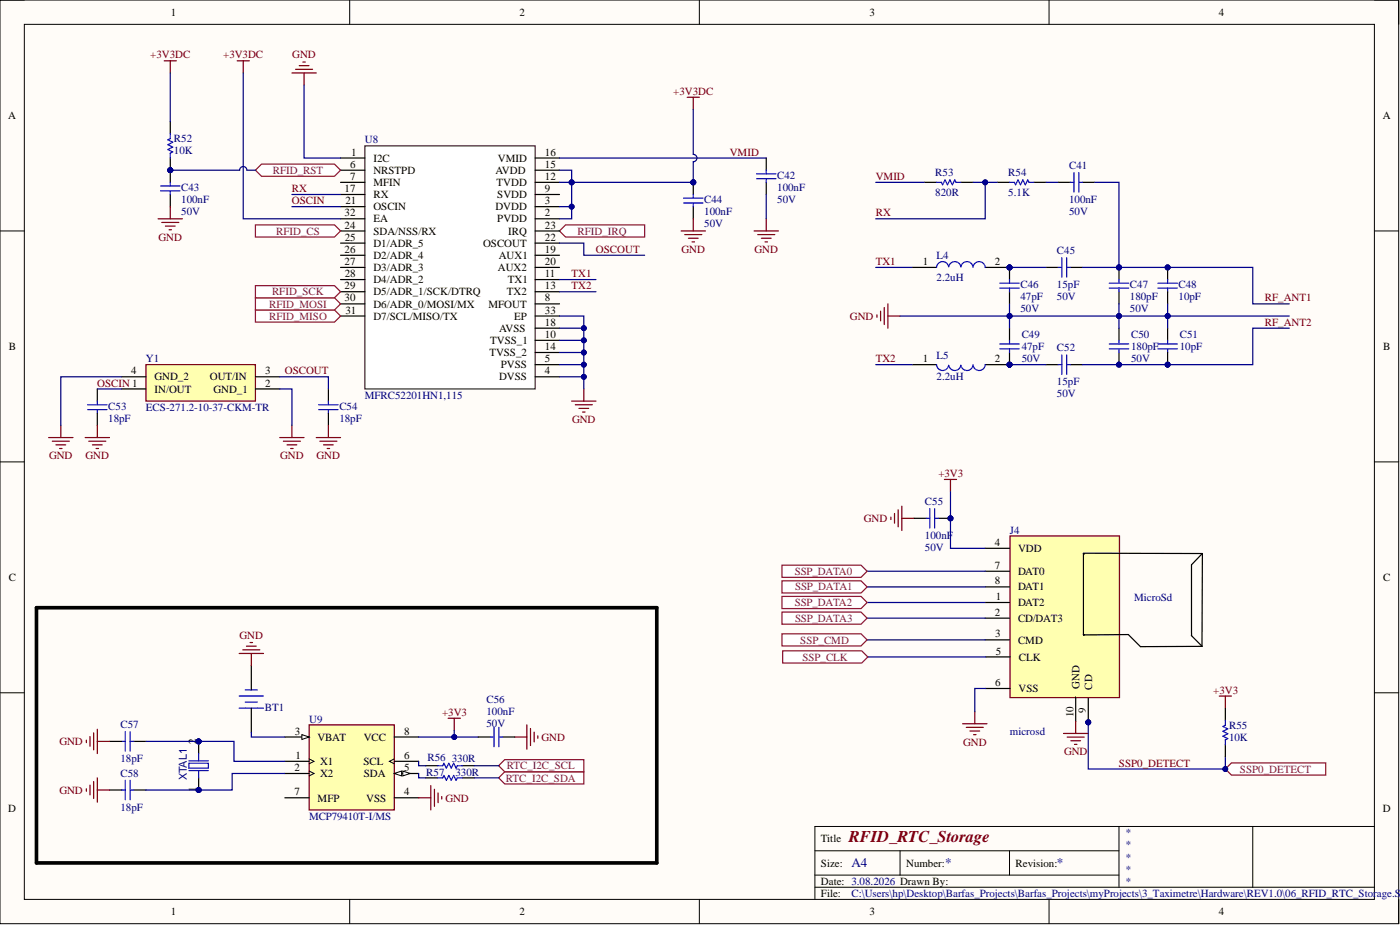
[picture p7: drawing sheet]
<svg xmlns="http://www.w3.org/2000/svg" width="292mm" height="193mm" viewBox="0 0 292 193" stroke-linecap="round" stroke-linejoin="round" font-family="sans-serif">
<defs><g id="words">
<text font-size="3.4" fill="#800000" x="177.1" y="175.7">RFID_RTC_Storage</text>
<g font-size="2.7" fill="#000080">
<text x="177.6" y="181">A4</text>
<text x="197.2" y="181">*</text>
<text x="220.5" y="181">*</text>
</g>
<g font-size="2.3">
<text x="35.6" y="3.3">1</text>
<text x="108.4" y="3.3">2</text>
<text x="181.4" y="3.3">3</text>
<text x="254.3" y="3.3">4</text>
<text x="1.7" y="24.9">A</text>
<text x="288.5" y="24.9">A</text>
<text x="73" y="35">6</text>
<text x="73.3" y="32.5">1</text>
<text x="77.9" y="33.7">I2C</text>
<text x="103.9" y="33.7">VMID</text>
<text x="113.7" y="35">15</text>
<text x="113.7" y="32.5">16</text>
<text x="71.9" y="40.1">17</text>
<text x="73" y="37.5">7</text>
<text x="77.9" y="36.3">NRSTPD</text>
<text x="77.9" y="38.8">MFIN</text>
<text x="77.9" y="41.3">RX</text>
<text x="103.4" y="36.3">AVDD</text>
<text x="103.6" y="38.8">TVDD</text>
<text x="103.7" y="41.3">SVDD</text>
<text x="113.7" y="40.1">9</text>
<text x="113.7" y="37.5">12</text>
<text x="71.9" y="47.7">24</text>
<text x="71.9" y="45.1">32</text>
<text x="72.1" y="42.6">21</text>
<text x="77.9" y="43.9">OSCIN</text>
<text x="77.9" y="46.4">EA</text>
<text x="103.4" y="43.9">DVDD</text>
<text x="103.7" y="46.4">PVDD</text>
<text x="113.7" y="45.1">2</text>
<text x="113.7" y="42.6">3</text>
<text x="113.7" y="47.7">23</text>
<text x="71.9" y="52.7">26</text>
<text x="71.9" y="50.2">25</text>
<text x="77.9" y="48.9">SDA/NSS/RX</text>
<text x="77.9" y="51.5">D1/ADR_5</text>
<text x="100.8" y="51.5">OSCOUT</text>
<text x="106" y="48.9">IRQ</text>
<text x="113.7" y="50.2">22</text>
<text x="113.7" y="52.7">19</text>
<text x="71.9" y="55.3">27</text>
<text x="71.9" y="57.8">28</text>
<text x="77.9" y="59.1">D4/ADR_2</text>
<text x="77.9" y="56.5">D3/ADR_3</text>
<text x="77.9" y="54">D2/ADR_4</text>
<text x="103.9" y="56.5">AUX2</text>
<text x="104" y="54">AUX1</text>
<text x="105.9" y="59.1">TX1</text>
<text x="113.7" y="57.8">11</text>
<text x="113.7" y="55.3">20</text>
<text x="192.5" y="55.3">1</text>
<text x="207.6" y="55.3">2</text>
<text x="71.9" y="62.9">30</text>
<text x="71.9" y="60.4">29</text>
<text x="72.1" y="65.4">31</text>
<text x="77.9" y="64.2">D6/ADR_0/MOSI/MX</text>
<text x="77.9" y="61.6">D5/ADR_1/SCK/DTRQ</text>
<text x="101.9" y="64.2">MFOUT</text>
<text x="105.8" y="61.6">TX2</text>
<text x="113.7" y="62.9">8</text>
<text x="113.7" y="60.4">13</text>
<text x="113.7" y="65.4">33</text>
<text x="77.9" y="66.7">D7/SCL/MISO/TX</text>
<text x="102.3" y="71.8">TVSS_1</text>
<text x="104.1" y="69.2">AVSS</text>
<text x="107.3" y="66.7">EP</text>
<text x="113.7" y="70.5">10</text>
<text x="113.7" y="68">18</text>
<text x="1.8" y="73">B</text>
<text x="102.1" y="74.3">TVSS_2</text>
<text x="104.5" y="76.8">PVSS</text>
<text x="113.7" y="75.6">5</text>
<text x="113.7" y="73">14</text>
<text x="192.5" y="75.6">1</text>
<text x="207.6" y="75.6">2</text>
<text x="288.6" y="73">B</text>
<text x="27.4" y="78.1">4</text>
<text x="32.2" y="81.9">IN/OUT</text>
<text x="32.2" y="79.4">GND_2</text>
<text x="43.8" y="79.4">OUT/IN</text>
<text x="44.5" y="81.9">GND_1</text>
<text x="55.3" y="80.6">2</text>
<text x="55.3" y="78.1">3</text>
<text x="104.1" y="79.4">DVSS</text>
<text x="113.7" y="78.1">4</text>
<text x="207.5" y="113.9">4</text>
<text x="207.5" y="118.7">7</text>
<text x="212.4" y="119.9">DAT0</text>
<text x="212.4" y="115.2">VDD</text>
<text x="1.8" y="121.2">C</text>
<text x="207.6" y="121.9">8</text>
<text x="207.8" y="125.2">1</text>
<text x="212.4" y="123.2">DAT1</text>
<text x="288.6" y="121.2">C</text>
<text x="207.5" y="128.5">2</text>
<text x="212.4" y="126.5">DAT2</text>
<text x="212.4" y="129.7">CD/DAT3</text>
<text x="207.6" y="133">3</text>
<text x="207.8" y="136.5">5</text>
<text x="212.4" y="134.3">CMD</text>
<text x="212.6" y="137.8">CLK</text>
<text x="207.7" y="143.1">6</text>
<text x="225.2" y="143.6" transform="rotate(-90 225.2 143.6)">GND</text>
<text x="227.8" y="143.9" transform="rotate(-90 227.8 143.9)">CD</text>
<text x="212.5" y="144.4">VSS</text>
<text x="224" y="149.6" transform="rotate(-90 224 149.6)">10</text>
<text x="226.6" y="148.7" transform="rotate(-90 226.6 148.7)">9</text>
<text x="40.9" y="155.2" transform="rotate(-90 40.9 155.2)">2</text>
<text x="61.5" y="153.3">3</text>
<text x="66.3" y="154.5">VBAT</text>
<text x="75.9" y="154.5">VCC</text>
<text x="84.3" y="153.3">8</text>
<text x="61.4" y="160.9">2</text>
<text x="61.6" y="158.3">1</text>
<text x="66.8" y="159.6">X1</text>
<text x="75.8" y="159.6">SCL</text>
<text x="84.3" y="158.3">6</text>
<text x="84.3" y="160.9">5</text>
<text x="40.9" y="165.1" transform="rotate(-90 40.9 165.1)">1</text>
<text x="61.4" y="166">7</text>
<text x="66.3" y="167.2">MFP</text>
<text x="66.8" y="162.1">X2</text>
<text x="75.9" y="162.1">SDA</text>
<text x="76.4" y="167.2">VSS</text>
<text x="84.3" y="166">4</text>
<text x="1.7" y="169.4">D</text>
<text x="288.5" y="169.4">D</text>
<text x="171.3" y="175.7">Title</text>
<text x="171.3" y="180.8">Size:</text>
<text x="171.3" y="184.6">Date: 3.08.2026 Drawn By:</text>
<text x="189.1" y="180.8">Number:</text>
<text x="211.9" y="180.8">Revision:</text>
<text x="35.6" y="190.9">1</text>
<text x="108.4" y="190.9">2</text>
<text x="171.3" y="187.1">File:</text>
<text x="181.4" y="190.9">3</text>
<text x="254.3" y="190.9">4</text>
</g>
<g font-size="2.3" fill="#800000">
<text x="31.3" y="12.2">+3V3DC</text>
<text x="46.6" y="12.2">+3V3DC</text>
<text x="61" y="12.2">GND</text>
<text x="140.5" y="19.8">+3V3DC</text>
<text x="152.3" y="32.5">VMID</text>
<text x="60.9" y="40.1">RX</text>
<text x="182.7" y="37.5">VMID</text>
<text x="60.9" y="42.6">OSCIN</text>
<text x="182.7" y="45.1">RX</text>
<text x="33.1" y="50.2">GND</text>
<text x="124.3" y="52.7">OSCOUT</text>
<text x="142.2" y="52.7">GND</text>
<text x="157.4" y="52.7">GND</text>
<text x="119.3" y="57.8">TX1</text>
<text x="182.7" y="55.3">TX1</text>
<text x="119.3" y="60.4">TX2</text>
<text x="263.9" y="62.9">RF_ANT1</text>
<text x="177.3" y="66.7">GND</text>
<text x="263.9" y="68">RF_ANT2</text>
<text x="182.7" y="75.6">TX2</text>
<text x="20.3" y="80.6">OSCIN 1</text>
<text x="59.4" y="78.1">OSCOUT</text>
<text x="119.4" y="88.2">GND</text>
<text x="10.2" y="95.8">GND</text>
<text x="17.8" y="95.8">GND</text>
<text x="58.5" y="95.8">GND</text>
<text x="66.1" y="95.8">GND</text>
<text x="195.8" y="99.5">+3V3</text>
<text x="180.2" y="108.9">GND</text>
<text x="50" y="133.3">GND</text>
<text x="92.2" y="149.3">+3V3</text>
<text x="253.1" y="144.7">+3V3</text>
<text x="12.4" y="155.4">GND</text>
<text x="113" y="154.5">GND</text>
<text x="200.9" y="155.6">GND</text>
<text x="222" y="157.6">GND</text>
<text x="233.5" y="160">SSP0_DETECT</text>
<text x="12.4" y="165.6">GND</text>
<text x="92.9" y="167.2">GND</text>
</g>
<g font-size="2.3" fill="#000080">
<text x="36.3" y="29.7">R52</text>
<text x="76.1" y="29.9">U8</text>
<text x="36.3" y="32.2">10K</text>
<text x="223.1" y="35.3">C41</text>
<text x="37.8" y="39.8">C43</text>
<text x="162.2" y="39.8">100nF</text>
<text x="162.2" y="37.3">C42</text>
<text x="195.1" y="40.8">820R</text>
<text x="195.1" y="36.8">R53</text>
<text x="210.4" y="40.8">5.1K</text>
<text x="210.4" y="36.8">R54</text>
<text x="37.8" y="42.4">100nF</text>
<text x="37.8" y="44.9">50V</text>
<text x="146.9" y="44.9">100nF</text>
<text x="146.9" y="47.4">50V</text>
<text x="146.9" y="42.4">C44</text>
<text x="162.2" y="42.4">50V</text>
<text x="223.1" y="42.4">100nF</text>
<text x="223.1" y="44.9">50V</text>
<text x="220.5" y="53">C45</text>
<text x="195.4" y="58.6">2.2uH</text>
<text x="195.4" y="54.1">L4</text>
<text x="212.9" y="62.6">47pF</text>
<text x="212.9" y="65.2">50V</text>
<text x="212.9" y="60.1">C46</text>
<text x="220.5" y="60.1">15pF</text>
<text x="220.5" y="62.6">50V</text>
<text x="235.8" y="62.6">180pF</text>
<text x="235.8" y="65.2">50V</text>
<text x="235.8" y="60.1">C47</text>
<text x="245.9" y="62.6">10pF</text>
<text x="245.9" y="60.1">C48</text>
<text x="213.2" y="70.5">C49</text>
<text x="236" y="70.5">C50</text>
<text x="246.2" y="70.5">C51</text>
<text x="30.5" y="75.6">Y1</text>
<text x="195.4" y="74.8">L5</text>
<text x="213.2" y="73">47pF</text>
<text x="213.2" y="75.6">50V</text>
<text x="220.5" y="73.3">C52</text>
<text x="236" y="73">180pF</text>
<text x="236" y="75.6">50V</text>
<text x="246.2" y="73">10pF</text>
<text x="76.1" y="83.2">MFRC52201HN1,115</text>
<text x="195.4" y="79.3">2.2uH</text>
<text x="220.5" y="80.4">15pF</text>
<text x="220.5" y="82.9">50V</text>
<text x="22.6" y="88">18pF</text>
<text x="22.6" y="85.5">C53</text>
<text x="30.5" y="85.7">ECS-271.2-10-37-CKM-TR</text>
<text x="70.8" y="88">18pF</text>
<text x="70.8" y="85.5">C54</text>
<text x="193" y="105.4">C55</text>
<text x="193" y="112.5">100nF</text>
<text x="210.7" y="111.3">J4</text>
<text x="193" y="115">50V</text>
<text x="236.6" y="125.4">MicroSd</text>
<text x="55.2" y="148.2">BT1</text>
<text x="101.5" y="149.1">100nF</text>
<text x="101.5" y="146.6">C56</text>
<text x="25.1" y="151.9">C57</text>
<text x="64.5" y="150.7">U9</text>
<text x="101.5" y="151.6">50V</text>
<text x="210.7" y="153.2">microsd</text>
<text x="256.4" y="154.6">10K</text>
<text x="256.4" y="152.1">R55</text>
<text x="25.1" y="159">18pF</text>
<text x="88.9" y="161.8">R57</text>
<text x="89.2" y="158.8">R56</text>
<text x="94.3" y="159">330R</text>
<text x="95" y="161.8">330R</text>
<text x="25.1" y="162">C58</text>
<text x="39" y="162.8" transform="rotate(-90 39 162.8)">XTAL1</text>
<text x="25.1" y="169.1">18pF</text>
<text x="64.5" y="171">MCP79410T-I/MS</text>
<text x="234.7" y="174.4">*</text>
<text x="234.7" y="177">*</text>
<text x="234.7" y="179.5">*</text>
<text x="234.7" y="182.1">*</text>
<text x="234.7" y="184.6">*</text>
<text x="177.6" y="187.1">C:\Users\hp\Desktop\Barfas_Projects\Barfas_Projects\myProjects\3_Taximetre\Hardware\REV1.0\06_RFID_RTC_Storage.Sc</text>
</g>
<g font-size="2.3" fill="#741b47">
<text x="56.9" y="36.3">RFID_RST</text>
<text x="57.6" y="48.9">RFID_CS</text>
<text x="120.5" y="48.9">RFID_IRQ</text>
<text x="56.2" y="64.2">RFID_MOSI</text>
<text x="56.8" y="61.6">RFID_SCK</text>
<text x="56.2" y="66.7">RFID_MISO</text>
<text x="165.8" y="119.9">SSP_DATA0</text>
<text x="165.9" y="123.2">SSP_DATA1</text>
<text x="165.8" y="126.5">SSP_DATA2</text>
<text x="165.9" y="129.7">SSP_DATA3</text>
<text x="167" y="134.3">SSP_CMD</text>
<text x="167.4" y="137.8">SSP_CLK</text>
<text x="105.7" y="160.5">RTC_I2C_SCL</text>
<text x="258.7" y="161.2">SSP0_DETECT</text>
<text x="105.6" y="163">RTC_I2C_SDA</text>
</g>
</g></defs>
<path d="M0 0h291.8v192.7h-291.8z" fill-rule="evenodd" fill="#fffcf8"/>
<path d="M0 0h291.8v192.7h-291.8z" fill="none" stroke="#000" stroke-width=".21"/>
<path d="M5.1 5.1h281.7v182.5h-281.7z" fill-rule="evenodd" fill="#fffcf8"/>
<g fill="none" stroke="#000" stroke-width=".21">
<path d="M0 0h5.1M5.1 5.1h281.7v182.5h-281.7zM73 0v5.1M145.9 0v5.1M218.9 0v5.1M286.8 0h5v5.1M0 48.2h5.1M286.8 48.2h5M0 96.4h5.1M286.8 96.4h5M0 144.5h5.1M286.8 144.5h5"/>
<path d="M170 177.5h63.5M187.8 177.5v5.1M210.6 177.5v5.1M233.5 172.4v12.7M261.4 172.4v12.7M286.8 172.4h-116.8v15.2M73 187.6v5.1M145.9 187.6v5.1M170 185.1h116.8M170 182.6h63.5M218.9 187.6v5.1M291.8 187.6v5.1"/>
</g>
<path d="M7.6 126.8h129.4v53.2h-129.4z" fill="none" stroke="#000" stroke-width=".76"/>
<path d="M143.4 20.3h2.5M144.6 20.3v2.5M157.3 48.2h5.1M158.1 48.9h3.6M158.9 49.7h2M159.6 50.5h.5M159.9 45.6v2.6" fill="none" stroke="#800000" stroke-width=".25"/>
<path d="M159.9 33v2.5M159.9 38v2.6" fill="none" stroke="#000" stroke-width=".25"/>
<path d="M157.8 36.3h4.1M157.8 37.3h4.1M159.9 35.5v.8M159.9 37.3v.7" fill="none" stroke="#00f" stroke-width=".25"/>
<circle cx="35.5" cy="35.5" r=".51" fill="#000080"/>
<circle cx="35.5" cy="35.5" r=".51" fill="none" stroke="#000080" stroke-width=".21"/>
<path d="M35.5 33v2.5" fill="none" stroke="#000" stroke-width=".25"/>
<circle cx="35.5" cy="35.5" r=".51" fill="#000080"/>
<circle cx="35.5" cy="35.5" r=".51" fill="none" stroke="#000080" stroke-width=".21"/>
<path d="M35.5 25.4v2.5" fill="none" stroke="#000" stroke-width=".25"/>
<path d="M35.5 27.9v1l-.5 .3 1 .5-1 .5 1 .5-1 .5 1 .5-.5 .3v1" fill="none" stroke="#00f" stroke-width=".25"/>
<path d="M116.7 48.2l1.3-1.3h16.5v2.5h-16.5z" fill-rule="evenodd" fill="#fff"/>
<path d="M116.7 48.2l1.3-1.3h16.5v2.5h-16.5z" fill="none" stroke="#880444" stroke-width=".25"/>
<path d="M76.1 30.4h35.6v50.7h-35.6z" fill-rule="evenodd" fill="#fff"/>
<path d="M76.1 30.4h35.6v50.7h-35.6z" fill="none" stroke="#4c1130" stroke-width=".25"/>
<g fill="none" stroke="#000" stroke-width=".25">
<path d="M71.1 33h5M71.1 35.5h5M71.1 38h5M111.7 33h5M111.7 35.5h5M111.7 38h5M71.1 45.6h5M71.1 43.1h5M71.1 40.6h5M71.1 58.3h5M71.1 48.2h5M71.1 50.7h5"/>
<path d="M71.1 55.8h5M71.1 53.3h5M111.7 45.6h5M111.7 43.1h5M111.7 40.6h5M111.7 58.3h5M111.7 48.2h5M111.7 50.7h5M111.7 55.8h5M111.7 53.3h5M71.1 63.4h5M71.1 60.9h5"/>
<path d="M71.1 65.9h5M111.7 78.6h5M111.7 76.1h5M111.7 63.4h5M111.7 71h5M111.7 60.9h5M111.7 73.5h5M111.7 68.5h5M111.7 65.9h5"/>
</g>
<circle cx="144.6" cy="38" r=".51" fill="#000080"/>
<circle cx="144.6" cy="38" r=".51" fill="none" stroke="#000080" stroke-width=".21"/>
<path d="M144.6 38v2.6M144.6 43.1v2.5" fill="none" stroke="#000" stroke-width=".25"/>
<circle cx="144.6" cy="38" r=".51" fill="#000080"/>
<circle cx="144.6" cy="38" r=".51" fill="none" stroke="#000080" stroke-width=".21"/>
<path d="M142.6 41.3h4.1M142.6 42.4h4.1M144.6 40.6v.7M144.6 42.4v.7" fill="none" stroke="#00f" stroke-width=".25"/>
<path d="M142.1 48.2h5.1M142.9 48.9h3.5M143.6 49.7h2.1M144.4 50.5h.5M144.6 45.6v2.6" fill="none" stroke="#800000" stroke-width=".25"/>
<path d="M53.3 64.7h16.5l1.3 1.2-1.3 1.3h-16.5z" fill-rule="evenodd" fill="#fff"/>
<path d="M53.3 64.7h16.5l1.3 1.2-1.3 1.3h-16.5z" fill="none" stroke="#880444" stroke-width=".25"/>
<path d="M53.3 62.1h16.5l1.3 1.3-1.3 1.3h-16.5z" fill-rule="evenodd" fill="#fff"/>
<path d="M53.3 62.1h16.5l1.3 1.3-1.3 1.3h-16.5z" fill="none" stroke="#880444" stroke-width=".25"/>
<path d="M53.3 59.6h16.5l1.3 1.3-1.3 1.2h-16.5z" fill-rule="evenodd" fill="#fff"/>
<path d="M53.3 59.6h16.5l1.3 1.3-1.3 1.2h-16.5z" fill="none" stroke="#880444" stroke-width=".25"/>
<path d="M119.3 83.7h5M120 84.4h3.6M120.8 85.2h2M121.6 86h.5M121.8 81.1v2.6" fill="none" stroke="#800000" stroke-width=".25"/>
<path d="M53.3 46.9h16.5l1.3 1.3-1.3 1.2h-16.5z" fill-rule="evenodd" fill="#fff"/>
<path d="M53.3 46.9h16.5l1.3 1.3-1.3 1.2h-16.5z" fill="none" stroke="#880444" stroke-width=".25"/>
<path d="M49.5 12.7h2.5M50.8 12.7v2.5" fill="none" stroke="#800000" stroke-width=".25"/>
<path d="M53.3 35.5l1.3-1.3h15.2l1.3 1.3-1.3 1.3h-15.2z" fill-rule="evenodd" fill="#fff"/>
<path d="M53.3 35.5l1.3-1.3h15.2l1.3 1.3-1.3 1.3h-15.2z" fill="none" stroke="#880444" stroke-width=".25"/>
<path d="M60.9 15.2h5.1M61.7 14.5h3.5M62.4 13.7h2.1M63.2 12.9h.5M63.4 15.2v2.6" fill="none" stroke="#800000" stroke-width=".25"/>
<circle cx="35.5" cy="35.5" r=".51" fill="#000080"/>
<circle cx="35.5" cy="35.5" r=".51" fill="none" stroke="#000080" stroke-width=".21"/>
<path d="M35.5 35.5v2.5M35.5 40.6v2.5" fill="none" stroke="#000" stroke-width=".25"/>
<circle cx="35.5" cy="35.5" r=".51" fill="#000080"/>
<circle cx="35.5" cy="35.5" r=".51" fill="none" stroke="#000080" stroke-width=".21"/>
<path d="M33.5 38.8h4.1M33.5 39.8h4.1M35.5 38v.8M35.5 39.8v.8" fill="none" stroke="#00f" stroke-width=".25"/>
<path d="M34.3 12.7h2.5M35.5 12.7v2.5M33 45.6h5.1M33.8 46.4h3.5M34.5 47.2h2M35.3 47.9h.5M35.5 43.1v2.5" fill="none" stroke="#800000" stroke-width=".25"/>
<path d="M30.5 76.1h22.8v7.6h-22.8z" fill-rule="evenodd" fill="#ffffb0"/>
<g fill="none" stroke="#800000" stroke-width=".25">
<path d="M30.5 76.1h22.8v7.6h-22.8zM10.2 91.3h5M10.9 92h3.6M11.7 92.8h2M12.4 93.6h.5M12.7 88.7v2.6M17.8 91.3h5M18.5 92h3.6M19.3 92.8h2M20 93.6h.6M20.3 88.7v2.6M58.4 91.3h5"/>
<path d="M59.1 92h3.6M59.9 92.8h2M60.7 93.6h.5M60.9 88.7v2.6M66 91.3h5.1M66.7 92h3.6M67.5 92.8h2M68.3 93.6h.5M68.5 88.7v2.6"/>
</g>
<g fill="none" stroke="#000" stroke-width=".25">
<path d="M192.9 38h2.5M200.5 38h2.5M208.1 38h2.5M215.7 38h2.5M220.8 38h2.5M225.9 38h2.5M218.2 55.8h2.6M223.3 55.8h2.6M25.4 78.6h5.1M53.3 78.6h5.1M20.3 81.1v2.6M20.3 86.2v2.5"/>
<path d="M25.4 81.1h5.1M53.3 81.1h5.1M68.5 81.1v2.6M68.5 86.2v2.5"/>
</g>
<g fill="none" stroke="#00f" stroke-width=".25">
<path d="M195.4 38h1l.3 .5 .5-1 .5 1 .5-1 .5 1 .5-1 .3 .5h1M210.6 38h1l.3 .5 .5-1 .5 1 .5-1 .5 1 .5-1 .3 .5h1M223.3 38h.8M224.1 36v4.1M225.1 38h.8M225.1 36v4.1M220.8 55.8h.7M221.5 53.8v4M222.6 53.8v4M222.6 55.8h.7M18.3 85.5h4M18.3 84.4h4"/>
<path d="M20.3 83.7v.7M20.3 85.5v.7M66.5 85.5h4M66.5 84.4h4M68.5 83.7v.7M68.5 85.5v.7"/>
</g>
<circle cx="210.6" cy="55.8" r=".51" fill="#000080"/>
<circle cx="210.6" cy="55.8" r=".51" fill="none" stroke="#000080" stroke-width=".21"/>
<path d="M190.3 55.8h5.1M205.6 55.8h5" fill="none" stroke="#000" stroke-width=".25"/>
<circle cx="210.6" cy="55.8" r=".51" fill="#000080"/>
<circle cx="210.6" cy="55.8" r=".51" fill="none" stroke="#000080" stroke-width=".21"/>
<path d="M197.9 55.7a1.26 1.26 0 0 0-1.3-1.1 1.26 1.26 0 0 0-1.2 1.2M198 55.6a1.27 1.27 0 0 1 1.3-1 1.27 1.27 0 0 1 1.2 1.1M200.5 55.6a1.27 1.27 0 0 1 1.3-1 1.27 1.27 0 0 1 1.2 1.1M203 55.7a1.27 1.27 0 0 1 1.3-1.1 1.27 1.27 0 0 1 1.3 1.2" fill="none" stroke="#00f" stroke-width=".25"/>
<circle cx="210.6" cy="76.1" r=".51" fill="#000080"/>
<circle cx="210.6" cy="76.1" r=".51" fill="none" stroke="#000080" stroke-width=".21"/>
<path d="M190.3 76.1h5.1M205.6 76.1h5" fill="none" stroke="#000" stroke-width=".25"/>
<circle cx="210.6" cy="76.1" r=".51" fill="#000080"/>
<circle cx="210.6" cy="76.1" r=".51" fill="none" stroke="#000080" stroke-width=".21"/>
<path d="M195.4 76.1a1.26 1.26 0 0 0 1.2 1.2 1.26 1.26 0 0 0 1.3-1.1M200.5 76.2a1.27 1.27 0 0 1-1.2 1.1 1.27 1.27 0 0 1-1.3-1.1M203 76.1a1.27 1.27 0 0 1-1.2 1.2 1.27 1.27 0 0 1-1.3-1M205.6 76.1a1.27 1.27 0 0 1-1.3 1.2 1.27 1.27 0 0 1-1.3-1.1M220.8 76.1h.7M221.5 74v4.1M222.6 74v4.1M222.6 76.1h.7" fill="none" stroke="#00f" stroke-width=".25"/>
<path d="M218.2 76.1h2.6M223.3 76.1h2.6" fill="none" stroke="#000" stroke-width=".25"/>
<circle cx="210.6" cy="55.8" r=".51" fill="#000080"/>
<circle cx="210.6" cy="55.8" r=".51" fill="none" stroke="#000080" stroke-width=".21"/>
<path d="M210.6 55.8v2.5" fill="none" stroke="#000" stroke-width=".25"/>
<circle cx="210.6" cy="55.8" r=".51" fill="#000080"/>
<circle cx="210.6" cy="55.8" r=".51" fill="none" stroke="#000080" stroke-width=".21"/>
<path d="M210.6 60.9v2.5" fill="none" stroke="#000" stroke-width=".25"/>
<path d="M208.6 59.1h4.1M210.6 58.3v.8M208.6 60.1h4.1M210.6 60.1v.8" fill="none" stroke="#00f" stroke-width=".25"/>
<circle cx="210.6" cy="76.1" r=".51" fill="#000080"/>
<circle cx="210.6" cy="76.1" r=".51" fill="none" stroke="#000080" stroke-width=".21"/>
<path d="M210.6 68.5v2.5M210.6 73.5v2.6" fill="none" stroke="#000" stroke-width=".25"/>
<circle cx="210.6" cy="76.1" r=".51" fill="#000080"/>
<circle cx="210.6" cy="76.1" r=".51" fill="none" stroke="#000080" stroke-width=".21"/>
<path d="M208.6 72.8h4.1M208.6 71.8h4.1M210.6 71v.8M210.6 72.8v.7" fill="none" stroke="#00f" stroke-width=".25"/>
<circle cx="233.5" cy="55.8" r=".51" fill="#000080"/>
<circle cx="233.5" cy="55.8" r=".51" fill="none" stroke="#000080" stroke-width=".21"/>
<path d="M233.5 55.8v2.5" fill="none" stroke="#000" stroke-width=".25"/>
<circle cx="233.5" cy="55.8" r=".51" fill="#000080"/>
<circle cx="233.5" cy="55.8" r=".51" fill="none" stroke="#000080" stroke-width=".21"/>
<path d="M233.5 60.9v2.5" fill="none" stroke="#000" stroke-width=".25"/>
<path d="M231.4 59.1h4.1M233.5 58.3v.8M231.4 60.1h4.1M233.5 60.1v.8" fill="none" stroke="#00f" stroke-width=".25"/>
<circle cx="233.5" cy="76.1" r=".51" fill="#000080"/>
<circle cx="233.5" cy="76.1" r=".51" fill="none" stroke="#000080" stroke-width=".21"/>
<path d="M233.5 68.5v2.5M233.5 73.5v2.6" fill="none" stroke="#000" stroke-width=".25"/>
<circle cx="233.5" cy="76.1" r=".51" fill="#000080"/>
<circle cx="233.5" cy="76.1" r=".51" fill="none" stroke="#000080" stroke-width=".21"/>
<path d="M231.4 72.8h4.1M231.4 71.8h4.1M233.5 71v.8M233.5 72.8v.7" fill="none" stroke="#00f" stroke-width=".25"/>
<path d="M183 65.7v.5M183.7 64.9v2M184.5 64.2v3.5M185.3 63.4v5.1M185.3 65.9h2.5" fill="none" stroke="#800000" stroke-width=".25"/>
<circle cx="243.6" cy="55.8" r=".51" fill="#000080"/>
<circle cx="243.6" cy="55.8" r=".51" fill="none" stroke="#000080" stroke-width=".21"/>
<path d="M241.6 60.1h4M243.6 60.1v.8" fill="none" stroke="#00f" stroke-width=".25"/>
<path d="M243.6 55.8v2.5" fill="none" stroke="#000" stroke-width=".25"/>
<circle cx="243.6" cy="55.8" r=".51" fill="#000080"/>
<circle cx="243.6" cy="55.8" r=".51" fill="none" stroke="#000080" stroke-width=".21"/>
<path d="M243.6 60.9v2.5" fill="none" stroke="#000" stroke-width=".25"/>
<path d="M241.6 59.1h4M243.6 58.3v.8" fill="none" stroke="#00f" stroke-width=".25"/>
<circle cx="243.6" cy="76.1" r=".51" fill="#000080"/>
<circle cx="243.6" cy="76.1" r=".51" fill="none" stroke="#000080" stroke-width=".21"/>
<path d="M241.6 72.8h4M243.6 72.8v.7" fill="none" stroke="#00f" stroke-width=".25"/>
<path d="M243.6 68.5v2.5M243.6 73.5v2.6" fill="none" stroke="#000" stroke-width=".25"/>
<circle cx="243.6" cy="76.1" r=".51" fill="#000080"/>
<circle cx="243.6" cy="76.1" r=".51" fill="none" stroke="#000080" stroke-width=".21"/>
<path d="M241.6 71.8h4M243.6 71v.8" fill="none" stroke="#00f" stroke-width=".25"/>
<path d="M64.5 151.2h17.8v17.8h-17.8z" fill-rule="evenodd" fill="#ffffb0"/>
<path d="M64.5 151.2h17.8v17.8h-17.8z" fill="none" stroke="#800000" stroke-width=".25"/>
<path d="M59.4 153.8h5.1M82.3 153.8h5" fill="none" stroke="#000" stroke-width=".25"/>
<path d="M63 153.2l1.5 .6-1.5 .5z" fill="#f8fcff"/>
<path d="M63 153.2l1.5 .6-1.5 .5zM64.5 158.3l1 .5-1 .5M82.3 158.3l-1 .5 1 .5M64.5 160.9l1 .5-1 .5" fill="none" stroke="#000" stroke-width=".21"/>
<path d="M59.4 158.8h5.1M82.3 158.8h5M59.4 166.4h5.1M59.4 161.4h5.1M82.3 161.4h5" fill="none" stroke="#000" stroke-width=".25"/>
<path d="M82.3 161.4l1.5-.5v1z" fill="#f8fcff"/>
<path d="M82.3 161.4l1.5-.5v1z" fill="none" stroke="#000" stroke-width=".21"/>
<path d="M84 160.9l1.6 .5-1.6 .5z" fill="#f8fcff"/>
<path d="M84 160.9l1.6 .5-1.6 .5z" fill="none" stroke="#000" stroke-width=".21"/>
<path d="M22.8 154.7h2.6M27.9 154.7h2.6M82.3 166.4h5" fill="none" stroke="#000" stroke-width=".25"/>
<path d="M25.4 154.7h.7M26.1 152.6v4.1M27.2 154.7h.7M27.2 152.6v4.1" fill="none" stroke="#00f" stroke-width=".25"/>
<circle cx="41.4" cy="164.8" r=".51" fill="#000080"/>
<circle cx="41.4" cy="164.8" r=".51" fill="none" stroke="#000080" stroke-width=".21"/>
<circle cx="41.4" cy="154.7" r=".51" fill="#000080"/>
<circle cx="41.4" cy="154.7" r=".51" fill="none" stroke="#000080" stroke-width=".21"/>
<path d="M41.4 162.3v2.5" fill="none" stroke="#000" stroke-width=".25"/>
<circle cx="41.4" cy="164.8" r=".51" fill="#000080"/>
<circle cx="41.4" cy="164.8" r=".51" fill="none" stroke="#000080" stroke-width=".21"/>
<path d="M41.4 154.7v2.5" fill="none" stroke="#000" stroke-width=".25"/>
<circle cx="41.4" cy="154.7" r=".51" fill="#000080"/>
<circle cx="41.4" cy="154.7" r=".51" fill="none" stroke="#000080" stroke-width=".21"/>
<g fill="none" stroke="#00f" stroke-width=".25">
<path d="M39.4 158.7h4.1M39.4 159.2h4.1v1h-4.1zM41.4 157.2v1.5M49.9 147.7h5.1M49.9 145.2h5.1M51.2 146.5h2.5M51.2 143.9h2.5M91.4 159.7h1l.2-.5 .5 1 .5-1 .5 1 .6-1 .5 1 .2-.5h1M25.4 164.8h.7M26.1 162.8v4M27.2 164.8h.7M27.2 162.8v4"/>
<path d="M39.4 160.8h4.1M41.4 160.8v1.5M91.4 162.3h1l.2-.5 .5 1 .5-1 .5 1 .6-1 .5 1 .2-.5h1"/>
</g>
<path d="M52.4 138.9v5M52.4 147.7v5.1M88.8 159.7h2.6M96.4 159.7h2.6M22.8 164.8h2.6M27.9 164.8h2.6M88.8 162.3h2.6M96.4 162.3h2.6" fill="none" stroke="#000" stroke-width=".25"/>
<g fill="none" stroke="#800000" stroke-width=".25">
<path d="M49.9 136.3h5.1M50.7 135.6h3.5M51.4 134.8h2M52.2 134h.5M52.4 136.3v2.6M18 154.4v.5M18.8 153.7v2M19.5 152.9v3.5M20.3 152.1v5.1M20.3 154.7h2.5M93.5 149.8h2.5M94.8 149.8v2.6"/>
<path d="M107.4 153.8h2.5M109.9 151.2v5.1M110.7 152v3.5M111.4 152.7v2.1M112.2 153.5v.5M18 164.6v.5M18.8 163.8v2M19.5 163v3.6M20.3 162.3v5M20.3 164.8h2.5M87.3 166.4h2.6M89.9 163.9v5.1"/>
<path d="M90.6 164.7v3.5M91.4 165.4v2M92.2 166.2v.5"/>
</g>
<path d="M104 162.3l1.3-1.3h16.5v2.5h-16.5z" fill-rule="evenodd" fill="#fff"/>
<path d="M104 162.3l1.3-1.3h16.5v2.5h-16.5z" fill="none" stroke="#880444" stroke-width=".25"/>
<path d="M116.7 35.5h2.6v2.5M116.7 33h43.2" fill="none" stroke="#000080" stroke-width=".25"/>
<circle cx="119.3" cy="38" r=".51" fill="#000080"/>
<circle cx="119.3" cy="38" r=".51" fill="none" stroke="#000080" stroke-width=".21"/>
<path d="M116.7 43.1h2.6v2.5h-2.6" fill="none" stroke="#000080" stroke-width=".25"/>
<circle cx="119.3" cy="43.1" r=".51" fill="#000080"/>
<circle cx="119.3" cy="43.1" r=".51" fill="none" stroke="#000080" stroke-width=".21"/>
<path d="M119.3 38v5.1" fill="none" stroke="#000080" stroke-width=".25"/>
<circle cx="119.3" cy="43.1" r=".51" fill="#000080"/>
<circle cx="119.3" cy="43.1" r=".51" fill="none" stroke="#000080" stroke-width=".21"/>
<circle cx="119.3" cy="38" r=".51" fill="#000080"/>
<circle cx="119.3" cy="38" r=".51" fill="none" stroke="#000080" stroke-width=".21"/>
<path d="M144.6 22.8v9.4a.76 .76 0 0 1 .8 .8 .76 .76 0 0 1-.8 .7v4.3M159.9 40.6v5" fill="none" stroke="#000080" stroke-width=".25"/>
<circle cx="144.6" cy="38" r=".51" fill="#000080"/>
<circle cx="144.6" cy="38" r=".51" fill="none" stroke="#000080" stroke-width=".21"/>
<path d="M60.9 43.1h10.2M116.7 50.7h5.1v2.6h12.7M116.7 58.3h7.6M116.7 60.9h7.6M116.7 68.5h5.1" fill="none" stroke="#000080" stroke-width=".25"/>
<circle cx="121.8" cy="68.5" r=".51" fill="#000080"/>
<circle cx="121.8" cy="68.5" r=".51" fill="none" stroke="#000080" stroke-width=".21"/>
<path d="M116.7 71h5.1" fill="none" stroke="#000080" stroke-width=".25"/>
<circle cx="121.8" cy="71" r=".51" fill="#000080"/>
<circle cx="121.8" cy="71" r=".51" fill="none" stroke="#000080" stroke-width=".21"/>
<path d="M116.7 73.5h5.1" fill="none" stroke="#000080" stroke-width=".25"/>
<circle cx="121.8" cy="73.5" r=".51" fill="#000080"/>
<circle cx="121.8" cy="73.5" r=".51" fill="none" stroke="#000080" stroke-width=".21"/>
<path d="M116.7 76.1h5.1" fill="none" stroke="#000080" stroke-width=".25"/>
<circle cx="121.8" cy="76.1" r=".51" fill="#000080"/>
<circle cx="121.8" cy="76.1" r=".51" fill="none" stroke="#000080" stroke-width=".21"/>
<path d="M116.7 78.6h5.1" fill="none" stroke="#000080" stroke-width=".25"/>
<circle cx="121.8" cy="78.6" r=".51" fill="#000080"/>
<circle cx="121.8" cy="78.6" r=".51" fill="none" stroke="#000080" stroke-width=".21"/>
<path d="M50.8 15.2v30.4h20.3M35.5 35.5h14.5a.76 .76 0 0 1 .8-.8 .76 .76 0 0 1 .7 .8h1.8M60.9 40.6h10.2" fill="none" stroke="#000080" stroke-width=".25"/>
<circle cx="35.5" cy="35.5" r=".51" fill="#000080"/>
<circle cx="35.5" cy="35.5" r=".51" fill="none" stroke="#000080" stroke-width=".21"/>
<path d="M35.5 15.2v10.2M63.4 17.8v15.2h7.7M25.4 78.6h-12.7v10.1M58.4 78.6h10.1v2.5M116.7 65.9h5.1v15.2M20.3 81.1h5.1M58.4 81.1h2.5v7.6" fill="none" stroke="#000080" stroke-width=".25"/>
<circle cx="121.8" cy="68.5" r=".51" fill="#000080"/>
<circle cx="121.8" cy="68.5" r=".51" fill="none" stroke="#000080" stroke-width=".21"/>
<circle cx="121.8" cy="71" r=".51" fill="#000080"/>
<circle cx="121.8" cy="71" r=".51" fill="none" stroke="#000080" stroke-width=".21"/>
<circle cx="121.8" cy="73.5" r=".51" fill="#000080"/>
<circle cx="121.8" cy="73.5" r=".51" fill="none" stroke="#000080" stroke-width=".21"/>
<circle cx="121.8" cy="76.1" r=".51" fill="#000080"/>
<circle cx="121.8" cy="76.1" r=".51" fill="none" stroke="#000080" stroke-width=".21"/>
<circle cx="121.8" cy="78.6" r=".51" fill="#000080"/>
<circle cx="121.8" cy="78.6" r=".51" fill="none" stroke="#000080" stroke-width=".21"/>
<path d="M116.7 38h27.9" fill="none" stroke="#000080" stroke-width=".25"/>
<circle cx="119.3" cy="38" r=".51" fill="#000080"/>
<circle cx="119.3" cy="38" r=".51" fill="none" stroke="#000080" stroke-width=".21"/>
<circle cx="144.6" cy="38" r=".51" fill="#000080"/>
<circle cx="144.6" cy="38" r=".51" fill="none" stroke="#000080" stroke-width=".21"/>
<path d="M182.7 38h10.2M205.6 38v7.6h-22.9" fill="none" stroke="#000080" stroke-width=".25"/>
<circle cx="205.6" cy="38" r=".51" fill="#000080"/>
<circle cx="205.6" cy="38" r=".51" fill="none" stroke="#000080" stroke-width=".21"/>
<path d="M218.2 38h2.6M210.6 55.8h7.6" fill="none" stroke="#000080" stroke-width=".25"/>
<circle cx="210.6" cy="55.8" r=".51" fill="#000080"/>
<circle cx="210.6" cy="55.8" r=".51" fill="none" stroke="#000080" stroke-width=".21"/>
<path d="M182.7 55.8h7.6M182.7 76.1h7.6M187.8 65.9h22.8" fill="none" stroke="#000080" stroke-width=".25"/>
<circle cx="210.6" cy="65.9" r=".51" fill="#000080"/>
<circle cx="210.6" cy="65.9" r=".51" fill="none" stroke="#000080" stroke-width=".21"/>
<path d="M210.6 65.9h22.9v2.6" fill="none" stroke="#000080" stroke-width=".25"/>
<circle cx="210.6" cy="65.9" r=".51" fill="#000080"/>
<circle cx="210.6" cy="65.9" r=".51" fill="none" stroke="#000080" stroke-width=".21"/>
<circle cx="233.5" cy="65.9" r=".51" fill="#000080"/>
<circle cx="233.5" cy="65.9" r=".51" fill="none" stroke="#000080" stroke-width=".21"/>
<path d="M233.5 63.4v2.5" fill="none" stroke="#000080" stroke-width=".25"/>
<circle cx="233.5" cy="65.9" r=".51" fill="#000080"/>
<circle cx="233.5" cy="65.9" r=".51" fill="none" stroke="#000080" stroke-width=".21"/>
<path d="M210.6 76.1h7.6" fill="none" stroke="#000080" stroke-width=".25"/>
<circle cx="210.6" cy="76.1" r=".51" fill="#000080"/>
<circle cx="210.6" cy="76.1" r=".51" fill="none" stroke="#000080" stroke-width=".21"/>
<path d="M269 68.5h-7.6v7.6h-35.5" fill="none" stroke="#000080" stroke-width=".25"/>
<circle cx="233.5" cy="76.1" r=".51" fill="#000080"/>
<circle cx="233.5" cy="76.1" r=".51" fill="none" stroke="#000080" stroke-width=".21"/>
<circle cx="243.6" cy="76.1" r=".51" fill="#000080"/>
<circle cx="243.6" cy="76.1" r=".51" fill="none" stroke="#000080" stroke-width=".21"/>
<path d="M228.4 38h5.1v17.8" fill="none" stroke="#000080" stroke-width=".25"/>
<circle cx="233.5" cy="55.8" r=".51" fill="#000080"/>
<circle cx="233.5" cy="55.8" r=".51" fill="none" stroke="#000080" stroke-width=".21"/>
<path d="M233.5 65.9h10.1" fill="none" stroke="#000080" stroke-width=".25"/>
<circle cx="233.5" cy="65.9" r=".51" fill="#000080"/>
<circle cx="233.5" cy="65.9" r=".51" fill="none" stroke="#000080" stroke-width=".21"/>
<circle cx="243.6" cy="65.9" r=".51" fill="#000080"/>
<circle cx="243.6" cy="65.9" r=".51" fill="none" stroke="#000080" stroke-width=".21"/>
<path d="M243.6 65.9h25.4" fill="none" stroke="#000080" stroke-width=".25"/>
<circle cx="243.6" cy="65.9" r=".51" fill="#000080"/>
<circle cx="243.6" cy="65.9" r=".51" fill="none" stroke="#000080" stroke-width=".21"/>
<path d="M52.4 152.8v1h7M30.5 164.8h10.9" fill="none" stroke="#000080" stroke-width=".25"/>
<circle cx="41.4" cy="164.8" r=".51" fill="#000080"/>
<circle cx="41.4" cy="164.8" r=".51" fill="none" stroke="#000080" stroke-width=".21"/>
<path d="M30.5 154.7h10.9" fill="none" stroke="#000080" stroke-width=".25"/>
<circle cx="41.4" cy="154.7" r=".51" fill="#000080"/>
<circle cx="41.4" cy="154.7" r=".51" fill="none" stroke="#000080" stroke-width=".21"/>
<path d="M59.4 161.4h-11v3.4h-7" fill="none" stroke="#000080" stroke-width=".25"/>
<circle cx="41.4" cy="164.8" r=".51" fill="#000080"/>
<circle cx="41.4" cy="164.8" r=".51" fill="none" stroke="#000080" stroke-width=".21"/>
<path d="M94.8 152.4v1.4h-7.5" fill="none" stroke="#000080" stroke-width=".25"/>
<circle cx="94.8" cy="153.8" r=".51" fill="#000080"/>
<circle cx="94.8" cy="153.8" r=".51" fill="none" stroke="#000080" stroke-width=".21"/>
<path d="M94.8 153.8h5" fill="none" stroke="#000080" stroke-width=".25"/>
<circle cx="94.8" cy="153.8" r=".51" fill="#000080"/>
<circle cx="94.8" cy="153.8" r=".51" fill="none" stroke="#000080" stroke-width=".21"/>
<path d="M41.4 154.7h7.4v4.1h10.6" fill="none" stroke="#000080" stroke-width=".25"/>
<circle cx="41.4" cy="154.7" r=".51" fill="#000080"/>
<circle cx="41.4" cy="154.7" r=".51" fill="none" stroke="#000080" stroke-width=".21"/>
<path d="M87.3 158.8v.9h1.5M87.3 161.4v.9h1.5M99 162.3h5" fill="none" stroke="#000080" stroke-width=".25"/>
<path d="M104 159.7l1.3-1.2h16.5v2.5h-16.5z" fill-rule="evenodd" fill="#fff"/>
<path d="M104 159.7l1.3-1.2h16.5v2.5h-16.5z" fill="none" stroke="#880444" stroke-width=".25"/>
<path d="M203 38h5.1M99 159.7h5" fill="none" stroke="#000080" stroke-width=".25"/>
<path d="M99.8 153.8h2.5M104.8 153.8h2.6" fill="none" stroke="#000" stroke-width=".25"/>
<path d="M102.3 153.8h.8M103.1 151.7v4.1M104.1 151.7v4.1M104.1 153.8h.7" fill="none" stroke="#00f" stroke-width=".25"/>
<circle cx="205.6" cy="38" r=".51" fill="#000080"/>
<circle cx="205.6" cy="38" r=".51" fill="none" stroke="#000080" stroke-width=".21"/>
<path d="M225.9 55.8h35.5v7.6h7.6" fill="none" stroke="#000080" stroke-width=".25"/>
<circle cx="233.5" cy="55.8" r=".51" fill="#000080"/>
<circle cx="233.5" cy="55.8" r=".51" fill="none" stroke="#000080" stroke-width=".21"/>
<circle cx="243.6" cy="55.8" r=".51" fill="#000080"/>
<circle cx="243.6" cy="55.8" r=".51" fill="none" stroke="#000080" stroke-width=".21"/>
<path d="M210.6 63.4v5.1" fill="none" stroke="#000080" stroke-width=".25"/>
<circle cx="210.6" cy="65.9" r=".51" fill="#000080"/>
<circle cx="210.6" cy="65.9" r=".51" fill="none" stroke="#000080" stroke-width=".21"/>
<path d="M243.6 63.4v5.1" fill="none" stroke="#000080" stroke-width=".25"/>
<circle cx="243.6" cy="65.9" r=".51" fill="#000080"/>
<circle cx="243.6" cy="65.9" r=".51" fill="none" stroke="#000080" stroke-width=".21"/>
<circle cx="227.1" cy="150.7" r=".51" fill="#000080"/>
<circle cx="227.1" cy="150.7" r=".51" fill="none" stroke="#000080" stroke-width=".21"/>
<path d="M210.7 111.8h22.9v33.7h-22.9z" fill-rule="evenodd" fill="#ffffb0"/>
<path d="M210.7 111.8h22.9v33.7h-22.9z" fill="none" stroke="#800000" stroke-width=".25"/>
<path d="M205.6 119.2h5M205.6 125.7h5M205.6 133.5h5M205.7 137h5.1M227.1 145.6v5.1" fill="none" stroke="#000" stroke-width=".25"/>
<circle cx="227.1" cy="150.7" r=".51" fill="#000080"/>
<circle cx="227.1" cy="150.7" r=".51" fill="none" stroke="#000080" stroke-width=".21"/>
<path d="M205.6 114.4h5M226 115.4l24.9 .1-.1 19.3-12.9 .1-2.5-2.5-9.4 .1M226.3 115.5h-.2v17M250.8 115.5l-2.2 2.3v14.8M205.6 129h5M205.6 122.4h5M226.1 132.5h.1M226.3 132.4l-.3 .1M248.6 132.6l2.2 2.3M205.7 143.6h5M224.4 145.4v5.1" fill="none" stroke="#000" stroke-width=".25"/>
<g fill="none" stroke="#800000" stroke-width=".25">
<path d="M185.9 107.9v.5M186.6 107.1v2M187.4 106.4v3.5M188.2 105.6v5.1M188.2 108.1h2.5M197 100h2.6M198.3 100v2.6M200.8 151h5.1M201.6 151.7h3.6M202.4 152.5h2M203.1 153.3h.5M203.4 148.4v2.6"/>
<path d="M221.9 153h5.1M222.7 153.8h3.5M223.4 154.5h2.1M224.2 155.3h.5M224.4 150.5v2.5M254.4 145.2h2.5M255.7 145.2v2.5"/>
</g>
<path d="M180.9 119.2h24.7M198.3 102.6v11.8h7.3M180.9 133.5h24.7M180.9 129h24.7M180.9 125.7h24.7M180.9 122.4h24.7M181.1 137h24.6" fill="none" stroke="#000080" stroke-width=".25"/>
<circle cx="198.3" cy="108.1" r=".51" fill="#000080"/>
<circle cx="198.3" cy="108.1" r=".51" fill="none" stroke="#000080" stroke-width=".21"/>
<path d="M205.7 143.6h-2.3v4.8M227.1 150.5v9.9h28.6v-2.5" fill="none" stroke="#000080" stroke-width=".25"/>
<circle cx="227.1" cy="150.7" r=".51" fill="#000080"/>
<circle cx="227.1" cy="150.7" r=".51" fill="none" stroke="#000080" stroke-width=".21"/>
<circle cx="255.7" cy="160.4" r=".51" fill="#000080"/>
<circle cx="255.7" cy="160.4" r=".51" fill="none" stroke="#000080" stroke-width=".21"/>
<path d="M163.2 117.9h16.4l1.3 1.3-1.3 1.2h-16.4z" fill-rule="evenodd" fill="#fff"/>
<path d="M163.2 117.9h16.4l1.3 1.3-1.3 1.2h-16.4z" fill="none" stroke="#880444" stroke-width=".25"/>
<path d="M163.2 132.2h16.4l1.3 1.3-1.3 1.3h-16.4z" fill-rule="evenodd" fill="#fff"/>
<path d="M163.2 132.2h16.4l1.3 1.3-1.3 1.3h-16.4z" fill="none" stroke="#880444" stroke-width=".25"/>
<path d="M163.3 135.8h16.5l1.3 1.2-1.3 1.3h-16.5z" fill-rule="evenodd" fill="#fff"/>
<path d="M163.3 135.8h16.5l1.3 1.2-1.3 1.3h-16.5z" fill="none" stroke="#880444" stroke-width=".25"/>
<path d="M163.2 121.2h16.4l1.3 1.2-1.3 1.3h-16.4z" fill-rule="evenodd" fill="#fff"/>
<path d="M163.2 121.2h16.4l1.3 1.2-1.3 1.3h-16.4z" fill="none" stroke="#880444" stroke-width=".25"/>
<path d="M163.2 124.4h16.4l1.3 1.3-1.3 1.3h-16.4z" fill-rule="evenodd" fill="#fff"/>
<path d="M163.2 124.4h16.4l1.3 1.3-1.3 1.3h-16.4z" fill="none" stroke="#880444" stroke-width=".25"/>
<path d="M163.2 127.7h16.4l1.3 1.3-1.3 1.2h-16.4z" fill-rule="evenodd" fill="#fff"/>
<path d="M163.2 127.7h16.4l1.3 1.3-1.3 1.2h-16.4z" fill="none" stroke="#880444" stroke-width=".25"/>
<circle cx="198.3" cy="108.1" r=".51" fill="#000080"/>
<circle cx="198.3" cy="108.1" r=".51" fill="none" stroke="#000080" stroke-width=".21"/>
<path d="M195.8 108.1h2.5" fill="none" stroke="#000" stroke-width=".25"/>
<circle cx="198.3" cy="108.1" r=".51" fill="#000080"/>
<circle cx="198.3" cy="108.1" r=".51" fill="none" stroke="#000080" stroke-width=".21"/>
<path d="M190.7 108.1h2.5M255.7 147.7v2.6M255.7 155.4v2.5" fill="none" stroke="#000" stroke-width=".25"/>
<path d="M193.2 108.1h.8M194 106.1v4.1M195 106.1v4.1M195 108.1h.8M255.7 150.3v1l-.5 .3 1 .5-1 .5 1 .5-1 .5 1 .5-.5 .2v1.1" fill="none" stroke="#00f" stroke-width=".25"/>
<path d="M255.7 160.4l1.2-1.2h19.7v2.5h-19.7z" fill-rule="evenodd" fill="#fff"/>
<path d="M255.7 160.4l1.2-1.2h19.7v2.5h-19.7z" fill="none" stroke="#880444" stroke-width=".25"/>
<circle cx="255.7" cy="160.4" r=".51" fill="#000080"/>
<circle cx="255.7" cy="160.4" r=".51" fill="none" stroke="#000080" stroke-width=".21"/>
<use href="#words"/>
</svg>
